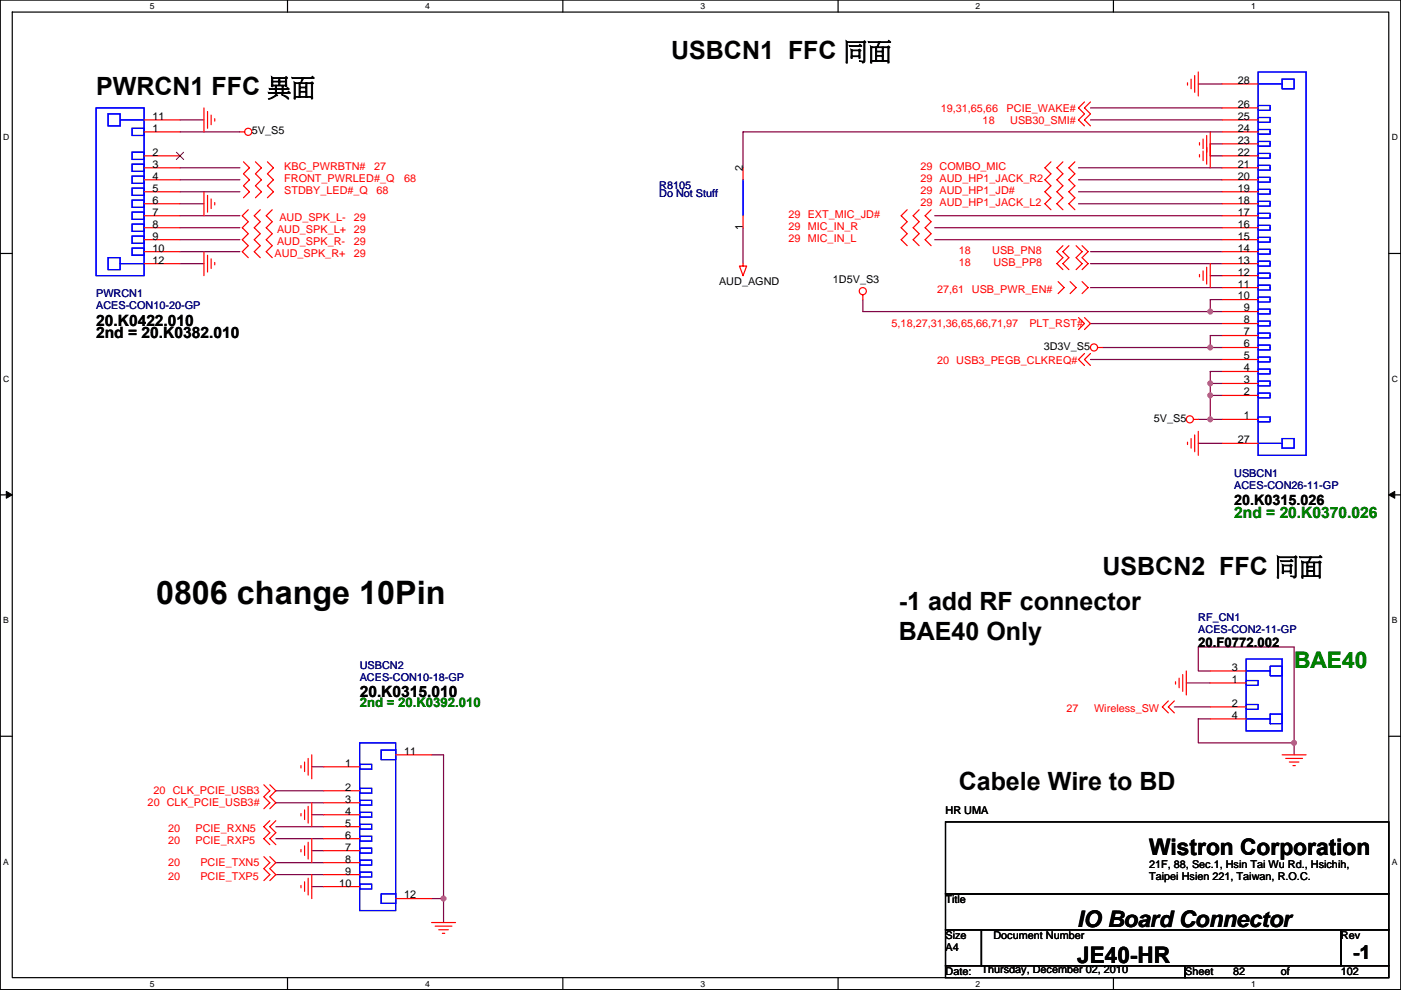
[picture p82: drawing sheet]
<svg xmlns="http://www.w3.org/2000/svg" width="297mm" height="210mm" viewBox="0 0 297 210" stroke-linecap="round" stroke-linejoin="round" font-family="sans-serif">
<defs><g id="words">
<text font-size="6.9" x="33.1" y="128.1">0806 change 10Pin</text>
<g font-size="5.3">
<text x="142.3" y="12.6">USBCN1 FFC 同面</text>
<text x="20.4" y="20.2">PWRCN1 FFC 異面</text>
<text x="233.7" y="121.8">USBCN2 FFC 同面</text>
<text x="190.6" y="129.4">-1 add RF connector</text>
<text x="190.6" y="135.7">BAE40 Only</text>
<text x="203.3" y="167.5">Cabele Wire to BD</text>
</g>
<text font-size="4.8" fill="#008000" x="274.4" y="141.6">BAE40</text>
<g font-size="4.8">
<text x="243.6" y="181.3">Wistron Corporation</text>
<text x="228.4" y="196.5">IO Board Connector</text>
<text x="228.4" y="204.1">JE40-HR</text>
</g>
<text font-size="4.1" x="286.8" y="203.4">-1</text>
<g font-size="3.3">
<text x="20.4" y="69.1">20.K0422.010</text>
<text x="20.4" y="71.7">2nd = 20.K0382.010</text>
<text x="76.3" y="147.9">20.K0315.010</text>
</g>
<text font-size="3.3" fill="#008000" x="261.7" y="109.8">2nd = 20.K0370.026</text>
<text font-size="3" x="261.7" y="107">20.K0315.026</text>
<text font-size="2.8" x="254.1" y="137.2">20.F0772.002</text>
<text font-size="2.8" fill="#008000" x="76.3" y="149.9">2nd = 20.K0392.010</text>
<g font-size="2.3">
<text x="262.4" y="17.8">28</text>
<text x="262.4" y="22.9">26</text>
<text x="32.3" y="27.9">1</text>
<text x="32.3" y="25.4">11</text>
<text x="53.4" y="28.5">5V_S5</text>
<text x="262.4" y="27.9">24</text>
<text x="262.4" y="25.4">25</text>
<text x="32.3" y="33">2</text>
<text x="32.3" y="35.6">3</text>
<text x="262.4" y="35.6">21</text>
<text x="262.4" y="33">22</text>
<text x="262.4" y="30.5">23</text>
<text x="32.3" y="38.1">4</text>
<text x="32.3" y="40.6">5</text>
<text x="157.5" y="36.3" transform="rotate(-90 157.5 36.3)">2</text>
<text x="262.4" y="40.6">19</text>
<text x="262.4" y="38.1">20</text>
<text x="32.3" y="43.2">6</text>
<text x="32.3" y="45.7">7</text>
<text x="262.4" y="45.7">17</text>
<text x="262.4" y="43.2">18</text>
<text x="32.3" y="48.3">8</text>
<text x="32.3" y="50.8">9</text>
<text x="32.3" y="53.3">10</text>
<text x="157.5" y="48.8" transform="rotate(-90 157.5 48.8)">1</text>
<text x="262.4" y="53.3">14</text>
<text x="262.4" y="50.8">15</text>
<text x="262.4" y="48.3">16</text>
<text x="32.3" y="55.9">12</text>
<text x="176.6" y="60">1D5V_S3</text>
<text x="262.4" y="58.4">12</text>
<text x="262.4" y="55.9">13</text>
<text x="152.5" y="60.5">AUD_AGND</text>
<text x="262.4" y="63.5">10</text>
<text x="262.4" y="61">11</text>
<text x="263.7" y="71.1">7</text>
<text x="263.7" y="68.6">8</text>
<text x="263.7" y="66">9</text>
<text x="221.3" y="74.2">3D3V_S5</text>
<text x="263.7" y="76.2">5</text>
<text x="263.7" y="73.7">6</text>
<text x="263.7" y="83.8">2</text>
<text x="263.7" y="81.3">3</text>
<text x="263.7" y="78.7">4</text>
<text x="244.7" y="89.5">5V_S5</text>
<text x="263.7" y="88.9">1</text>
<text x="262.4" y="94">27</text>
<text x="261.2" y="142.2">3</text>
<text x="261.2" y="144.8">1</text>
<text x="261.2" y="149.9">2</text>
<text x="261.2" y="152.4">4</text>
<text x="85.7" y="160">11</text>
<text x="73.2" y="162.6">1</text>
<text x="73.2" y="167.6">2</text>
<text x="73.2" y="170.2">3</text>
<text x="73.2" y="172.7">4</text>
<text x="200.5" y="172.5">HR UMA</text>
<text x="73.2" y="175.3">5</text>
<text x="73.2" y="177.8">6</text>
<text x="73.2" y="180.3">7</text>
<text x="73.2" y="182.9">8</text>
<text x="73.2" y="185.4">9</text>
<text x="243.6" y="183.9">21F, 88, Sec.1, Hsin Tai Wu Rd., Hsichih,</text>
<text x="71.9" y="188">10</text>
<text x="85.7" y="190.5">12</text>
<text x="200.5" y="191.6">Title</text>
<text x="243.6" y="186.6">Taipei Hsien 221, Taiwan, R.O.C.</text>
<text x="200.5" y="201.7">A4</text>
<text x="200.5" y="199.2">Size</text>
<text x="210.6" y="199.2">Document Number</text>
<text x="284.3" y="199.2">Rev</text>
<text x="200.5" y="206.8">Date:</text>
<text x="208.1" y="206.3">Thursday, December 02, 2010</text>
<text x="251.3" y="206.8">Sheet</text>
<text x="261.4" y="206.8">82</text>
<text x="271.6" y="206.8">of</text>
<text x="284.3" y="206.8">102</text>
</g>
<g font-size="2.3" fill="#f00">
<text x="199.5" y="23.7">19,31,65,66</text>
<text x="213.4" y="23.7">PCIE_WAKE#</text>
<text x="208.3" y="26.2">18</text>
<text x="214.2" y="26.2">USB30_SMI#</text>
<text x="60.3" y="36.1">KBC_PWRBTN#</text>
<text x="60.3" y="38.7">FRONT_PWRLED#_Q</text>
<text x="60.3" y="41.2">STDBY_LED#_Q</text>
<text x="79.3" y="36.1">27</text>
<text x="79.8" y="41.2">68</text>
<text x="85.7" y="38.7">68</text>
<text x="195.1" y="36.1">29 COMBO_MIC</text>
<text x="195.1" y="38.7">29 AUD_HP1_JACK_R2</text>
<text x="195.1" y="41.2">29 AUD_HP1_JD#</text>
<text x="59.2" y="46.8">AUD_SPK_L-</text>
<text x="75" y="46.8">29</text>
<text x="167.2" y="46.3">29 EXT_MIC_JD#</text>
<text x="195.1" y="43.7">29 AUD_HP1_JACK_L2</text>
<text x="58.7" y="49.3">AUD_SPK_L+</text>
<text x="58.7" y="51.9">AUD_SPK_R-</text>
<text x="75" y="49.3">29</text>
<text x="75" y="51.9">29</text>
<text x="167.2" y="48.8">29 MIC_IN_R</text>
<text x="167.2" y="51.4">29 MIC_IN_L</text>
<text x="203.3" y="53.9">18</text>
<text x="210.4" y="53.9">USB_PN8</text>
<text x="58.2" y="54.4">AUD_SPK_R+</text>
<text x="75" y="54.4">29</text>
<text x="203.3" y="56.4">18</text>
<text x="210.6" y="56.4">USB_PP8</text>
<text x="198.7" y="62">27,61</text>
<text x="206.1" y="62">USB_PWR_EN#</text>
<text x="189" y="69.4">5,18,27,31,36,65,66,71,97</text>
<text x="218.2" y="69.4">PLT_RST#</text>
<text x="198.7" y="77.3">20 USB3_PEGB_CLKREQ#</text>
<text x="226.1" y="150.9">27</text>
<text x="232" y="150.9">Wireless_SW</text>
<text x="31.3" y="171">20 CLK_PCIE_USB3#</text>
<text x="32.6" y="168.4">20 CLK_PCIE_USB3</text>
<text x="35.6" y="176.3">20</text>
<text x="35.6" y="178.9">20</text>
<text x="41.5" y="176.3">PCIE_RXN5</text>
<text x="41.5" y="178.9">PCIE_RXP5</text>
<text x="35.6" y="183.7">20</text>
<text x="42.5" y="183.7">PCIE_TXN5</text>
<text x="35.6" y="186.5">20</text>
<text x="42.5" y="186.5">PCIE_TXP5</text>
</g>
<g font-size="2.3" fill="#000080">
<text x="139.8" y="40.2">R8105</text>
<text x="139.8" y="41.7">Do Not Stuff</text>
<text x="20.4" y="63">PWRCN1</text>
<text x="20.4" y="65.6">ACES-CON10-20-GP</text>
<text x="261.7" y="101.1">USBCN1</text>
<text x="261.7" y="103.7">ACES-CON26-11-GP</text>
<text x="254.1" y="131.6">RF_CN1</text>
<text x="254.1" y="134.2">ACES-CON2-11-GP</text>
<text x="76.3" y="141.8">USBCN2</text>
<text x="76.3" y="144.3">ACES-CON10-18-GP</text>
</g>
<g font-size="1.8">
<text x="31.8" y="1.9">5</text>
<text x="90.1" y="1.9">4</text>
<text x="148.5" y="1.9">3</text>
<text x="206.9" y="1.9">2</text>
<text x="265.2" y="1.9">1</text>
<text x=".7" y="29.8">D</text>
<text x="295.1" y="29.8">D</text>
<text x=".7" y="81">C</text>
<text x="295.1" y="81">C</text>
<text x=".7" y="132.1">B</text>
<text x="295.1" y="132.1">B</text>
<text x=".7" y="183.3">A</text>
<text x="295.1" y="183.3">A</text>
<text x="31.8" y="209.2">5</text>
<text x="90.1" y="209.2">4</text>
<text x="148.5" y="209.2">3</text>
<text x="206.9" y="209.2">2</text>
<text x="265.2" y="209.2">1</text>
</g>
</g></defs>
<path d="M.1 0h296.9v209.8h-296.9zM2.6 2.6h291.8v204.7h-291.8z" fill="none" stroke="#000" stroke-width=".25"/>
<g fill="#fff">
<path d="M31.8 .3h1v2h-1z"/>
<path d="M31.8 207.5h1v2.1h-1z"/>
</g>
<path d="M61 0v2.6M61 207.3v2.5" fill="none" stroke="#000" stroke-width=".25"/>
<g fill="#fff">
<path d="M90.1 .3h1v2h-1z"/>
<path d="M90.1 207.5h1v2.1h-1z"/>
</g>
<path d="M119.3 0v2.6M119.3 207.3v2.5" fill="none" stroke="#000" stroke-width=".25"/>
<g fill="#fff">
<path d="M148.5 .3h1v2h-1z"/>
<path d="M148.5 207.5h1v2.1h-1z"/>
</g>
<path d="M177.7 0v2.6M177.7 207.3v2.5" fill="none" stroke="#000" stroke-width=".25"/>
<g fill="#fff">
<path d="M206.9 .3h1v2h-1z"/>
<path d="M206.9 207.5h1v2.1h-1z"/>
</g>
<path d="M236.1 0v2.6M236.1 207.3v2.5" fill="none" stroke="#000" stroke-width=".25"/>
<g fill="#fff">
<path d="M265.2 .3h1v2h-1z"/>
<path d="M265.2 207.5h1v2.1h-1z"/>
<path d="M.7 28.2h1.3v2h-1.3z"/>
<path d="M295.1 28.2h1.3v2h-1.3z"/>
<path d="M.7 79.3h1.3v2.1h-1.3z"/>
<path d="M295.1 79.3h1.3v2.1h-1.3z"/>
</g>
<path d="M.1 53.7h2.5M294.4 53.7h2.6" fill="none" stroke="#000" stroke-width=".25"/>
<g fill="#fff">
<path d="M.7 130.5h1.2v2h-1.2z"/>
<path d="M295.1 130.5h1.2v2h-1.2z"/>
</g>
<path d="M.1 104.9h2.5M294.4 104.9h2.6" fill="none" stroke="#000" stroke-width=".25"/>
<path d="M1.3 104.2l1.3 .7-1.3 .7zM294.4 104.9l1.3-.7v1.4z" fill="#000" stroke="#000" stroke-width=".21"/>
<g fill="#fff">
<path d="M.7 181.7h1.2v2h-1.2z"/>
<path d="M295.1 181.7h1.2v2h-1.2z"/>
</g>
<path d="M.1 156.1h2.5M294.4 156.1h2.6M200.5 174.3h93.9v15.2h-93.9zM200.5 189.5h93.9v7.6h-93.9zM200.5 197.1h7.6v7.6h-7.6zM208.1 197.1h76.2v7.6h-76.2zM284.3 197.1h10.1v7.6h-10.1zM200.5 204.7h50.8v2.6h-50.8zM251.3 204.7h43.1v2.6h-43.1z" fill="none" stroke="#000" stroke-width=".25"/>
<g fill="none" stroke="#800040" stroke-width=".25">
<path d="M254.1 17.8h5M38.2 28h12.7M38.2 25.4h5M38.2 38.1h12.7M38.2 35.6h12.7M228.7 38.1h30.4M228.7 35.6h30.4M231.2 25.4h27.9M231.2 22.9h27.9M256.6 30.5h2.5M256.6 33h2.5M259.1 28h-101.6v7.6"/>
<path d="M38.2 50.8h12.7M38.2 53.4h12.7M38.2 45.7h12.7M38.2 48.3h12.7M38.2 40.7h12.7M38.2 43.2h5M38.2 55.9h5M157.5 48.3v7.6M198.2 50.8h60.9M198.2 45.7h60.9M198.2 48.3h60.9M228.7 40.7h30.4"/>
<path d="M228.7 43.2h30.4M231.2 53.4h27.9M231.2 55.9h27.9M256.6 58.4h2.5M182.9 63.5v2.6h76.2M231.2 68.6h27.9M231.2 61h27.9M231.2 76.2h27.9M233.7 73.7h25.4M259.1 71.1h-2.5v2.6M259.1 63.5h-2.5v2.6M259.1 78.8h-2.5v5"/>
<path d="M254.1 94h5M256.6 83.8v5.1h-2.5M256.6 81.3h2.5M256.6 83.8h2.5M256.6 88.9h2.5M249 149.9h7.6M251.5 144.8h5.1M256.6 142.3h-2.5v-5.1h20.3v22.8M256.6 152.4h-2.5v5.1h20.3M58.5 175.3h10.1M58.5 177.8h10.1M58.5 170.2h10.1"/>
<path d="M58.5 167.7h10.1M66.1 172.7h2.5M66.1 162.6h2.5M91.5 160h2.5v35.6M58.5 185.4h10.1M58.5 182.9h10.1M66.1 180.4h2.5M66.1 188h2.5M91.5 190.5h2.5"/>
</g>
<g fill="#f0f" stroke="#f0f" stroke-width=".25">
<circle cx="256.6" cy="73.7" r=".5"/>
<circle cx="256.6" cy="66" r=".5"/>
<circle cx="256.6" cy="81.3" r=".5"/>
<circle cx="256.6" cy="83.8" r=".5"/>
<circle cx="256.6" cy="88.9" r=".5"/>
<circle cx="94" cy="190.5" r=".5"/>
<circle cx="274.4" cy="157.5" r=".5"/>
</g>
<g fill="none" stroke="#f00" stroke-width=".25">
<path d="M251.8 17.5v.6M252.5 16.8v2M253.3 16v3.6M254.1 15.3v5M259.1 17.8h7.7M30.5 28h7.7M30.5 33h7.7M30.5 35.6h7.7M30.5 38.1h7.7M30.5 25.4h7.7M43.2 22.9v5.1M44 23.6v3.6"/>
<path d="M44.8 24.4v2M45.5 25.2v.5M50.9 28h1M51.6 34.3l1.3 1.3-1.3 1.3 1.3 1.2-1.3 1.3 1.3 1.3-1.3 1.2M54.2 34.3l1.2 1.3-1.2 1.3 1.2 1.2-1.2 1.3 1.2 1.3-1.2 1.2M56.7 34.3l1.3 1.3-1.3 1.3 1.3 1.2-1.3 1.3 1.3 1.3-1.3 1.2M157.5 35.6v2.5M222.8 34.3l-1.3 1.3 1.3 1.3-1.3 1.2 1.3 1.3-1.3 1.3 1.3 1.2-1.3 1.3 1.3 1.3M225.4 34.3l-1.3 1.3 1.3 1.3-1.3 1.2 1.3 1.3-1.3 1.3 1.3 1.2-1.3 1.3 1.3 1.3M227.9 34.3l-1.3 1.3 1.3 1.3-1.3 1.2 1.3 1.3-1.3 1.3 1.3 1.2-1.3 1.3 1.3 1.3M229.9 21.6l-1.2 1.3 1.2 1.3-1.2 1.2 1.2 1.3M231.2 21.6l-1.3 1.3 1.3 1.3-1.3 1.2 1.3 1.3"/>
<path d="M254.3 30.2v.6M254.3 32.8v.5M255.1 29.5v2M255.1 32v2.1M255.8 28.7v6.1M256.6 28v7.6M259.1 28h7.7M259.1 33h7.7M259.1 35.6h7.7M259.1 38.1h7.7M259.1 25.4h7.7M259.1 30.5h7.7"/>
<path d="M259.1 22.9h7.7M30.5 40.7h7.7M30.5 43.2h7.7M30.5 45.7h7.7M30.5 48.3h7.7M30.5 50.8h7.7M30.5 53.4h7.7M30.5 55.9h7.7M43.2 40.7v5M43.2 53.4v5M44 41.4v3.6M44 54.1v3.6"/>
<path d="M44.8 42.2v2M44.8 54.9v2M45.5 42.9v.6M45.5 55.6v.6M52.6 44.5l-1.2 1.2 1.2 1.3-1.2 1.3 1.2 1.3-1.2 1.2 1.2 1.3-1.2 1.3 1.2 1.2M55.2 44.5l-1.3 1.2 1.3 1.3-1.3 1.3 1.3 1.3-1.3 1.2 1.3 1.3-1.3 1.3 1.3 1.2M57.7 44.5l-1.3 1.2 1.3 1.3-1.3 1.3 1.3 1.3-1.3 1.2 1.3 1.3-1.3 1.3 1.3 1.2M156.8 56.4h1.5l-.8 2zM157.5 45.7v2.6M157.5 55.9v.5M192.3 44.5l-1.2 1.2 1.2 1.3-1.2 1.3 1.2 1.3-1.2 1.2 1.2 1.3M194.9 44.5l-1.3 1.2 1.3 1.3-1.3 1.3 1.3 1.3-1.3 1.2 1.3 1.3"/>
<path d="M197.4 44.5l-1.3 1.2 1.3 1.3-1.3 1.3 1.3 1.3-1.3 1.2 1.3 1.3M224.3 59.7l1.3 1.3-1.3 1.3M225.4 52.1l-1.3 1.3 1.3 1.2-1.3 1.3 1.3 1.3M226.6 52.1l-1.2 1.3 1.2 1.2-1.2 1.3 1.2 1.3M226.9 59.7l1.3 1.3-1.3 1.3M228.2 52.1l1.2 1.3-1.2 1.2 1.2 1.3-1.2 1.3M229.4 52.1l1.3 1.3-1.3 1.2 1.3 1.3-1.3 1.3M229.4 59.7l1.3 1.3-1.3 1.3M254.3 58.2v.5M255.1 57.4v2.1M255.8 56.7v3.5M256.6 55.9v5.1"/>
<path d="M259.1 40.7h7.7M259.1 43.2h7.7M259.1 45.7h7.7M259.1 48.3h7.7M259.1 50.8h7.7M259.1 53.4h7.7M259.1 55.9h7.7M259.1 58.4h7.7M182.9 62.5v1M228.7 67.3l1.2 1.3-1.2 1.3M229.9 67.3l1.3 1.3-1.3 1.3M229.9 75l-1.2 1.2 1.2 1.3"/>
<path d="M231.2 75l-1.3 1.2 1.3 1.3M232.7 73.7h1M259.1 73.7h7.7M259.1 78.8h7.7M259.1 76.2h7.7M259.1 71.1h7.7M259.1 68.6h7.7M259.1 66.1h7.7M259.1 63.5h7.7M259.1 61h7.7M251.8 93.7v.6M252.5 93v2"/>
<path d="M253 88.9h1.1M253.3 92.2v3.6M254.1 91.5v5M259.1 88.9h7.7M259.1 83.8h7.7M259.1 81.3h7.7M259.1 94h7.7M247.7 148.6l-1.3 1.3 1.3 1.3M249 148.6l-1.3 1.3 1.3 1.3M249.2 144.5v.6M250 143.8v2M250.8 143v3.6"/>
<path d="M251.5 142.3v5M256.6 152.4h7.6M256.6 144.8h7.6M256.6 149.9h7.6M256.6 142.3h7.6M55.9 166.4l1.3 1.3-1.3 1.2 1.3 1.3-1.3 1.3M57.2 166.4l1.3 1.3-1.3 1.2 1.3 1.3-1.3 1.3M57.2 174l-1.3 1.3 1.3 1.3-1.3 1.2 1.3 1.3M58.5 174l-1.3 1.3 1.3 1.3-1.3 1.2 1.3 1.3M63.8 162.3v.5M63.8 172.5v.5M64.6 161.6v2"/>
<path d="M64.6 171.7v2.1M64.6 179.3v2.1M65.3 160.8v3.6M65.3 171v3.5M65.3 178.6v3.5M66.1 160v5.1M66.1 170.2v5.1M66.1 177.8v5.1M68.6 162.6h7.7M68.6 167.7h7.7M68.6 170.2h7.7M68.6 172.7h7.7"/>
<path d="M68.6 175.3h7.7M68.6 177.8h7.7M83.9 160h7.6M271.8 160h5.1M272.6 160.8h3.6M273.4 161.6h2M274.1 162.3h.5M55.9 181.6l1.3 1.3-1.3 1.3 1.3 1.2-1.3 1.3M57.2 181.6l1.3 1.3-1.3 1.3 1.3 1.2-1.3 1.3M63.8 180.1v.5M63.8 187.7v.5M64.6 187v2"/>
<path d="M65.3 186.2v3.6M66.1 185.4v5.1M68.6 180.4h7.7M68.6 182.9h7.7M68.6 185.4h7.7M68.6 188h7.7M83.9 190.5h7.6M91.5 195.6h5.1M92.3 196.4h3.5M93 197.1h2.1M93.8 197.9h.5"/>
<circle cx="52.6" cy="27.9" r=".76"/>
<circle cx="182.9" cy="61.7" r=".76"/>
<circle cx="231.9" cy="73.7" r=".76"/>
<circle cx="252.3" cy="88.9" r=".76"/>
</g>
<g fill="none" stroke="#00f" stroke-width=".25">
<path d="M266.8 15.3h10.1v81.2h-10.1zM266.8 17.8h5M271.8 16.8h2.6v2h-2.6zM20.4 22.9h10.1v35.5h-10.1zM22.9 24.2h2.6v2.5h-2.6zM25.5 25.4h5M28 27.2h2.5v1.5h-2.5zM28 32.3h2.5v1.5h-2.5zM28 34.8h2.5v1.5h-2.5zM28 37.4h2.5v1.5h-2.5zM28 39.9h2.5v1.5h-2.5zM157.5 38.1v7.6"/>
<path d="M266.8 37.6h2.5v1h-2.5zM266.8 35.1h2.5v1h-2.5zM266.8 32.5h2.5v1h-2.5zM266.8 30h2.5v1h-2.5zM266.8 27.5h2.5v1h-2.5zM266.8 24.9h2.5v1h-2.5zM266.8 22.4h2.5v1h-2.5zM22.9 54.6h2.6v2.6h-2.6zM25.5 55.9h5M28 42.4h2.5v1.6h-2.5zM28 45h2.5v1.5h-2.5zM28 47.5h2.5v1.5h-2.5z"/>
<path d="M28 50.1h2.5v1.5h-2.5zM28 52.6h2.5v1.5h-2.5zM266.8 57.9h2.5v1h-2.5zM266.8 55.4h2.5v1h-2.5zM266.8 52.9h2.5v1h-2.5zM266.8 50.3h2.5v1h-2.5zM266.8 47.8h2.5v1h-2.5zM266.8 45.2h2.5v1h-2.5zM266.8 42.7h2.5v1h-2.5zM266.8 40.2h2.5v1h-2.5zM266.8 78.3h2.5v1h-2.5zM266.8 75.7h2.5v1h-2.5z"/>
<path d="M266.8 73.2h2.5v1h-2.5zM266.8 70.6h2.5v1h-2.5zM266.8 68.1h2.5v1h-2.5zM266.8 65.6h2.5v1h-2.5zM266.8 63h2.5v1h-2.5zM266.8 60.5h2.5v1h-2.5zM266.8 88.4h2.5v1h-2.5zM266.8 83.3h2.5v1h-2.5zM266.8 80.8h2.5v1h-2.5zM266.8 94h5M271.8 93h2.6v2h-2.6zM264.2 139.7h7.6v15.3h-7.6z"/>
<path d="M76.3 157.5h7.6v35.6h-7.6zM80.8 159h3.1v2.1h-3.1zM264.2 144.3h2.6v1h-2.6zM264.2 149.4h2.6v1h-2.6zM264.2 142.3h5.1M264.2 152.4h5.1M269.3 141.2h2.5v2.1h-2.5zM269.3 151.4h2.5v2h-2.5zM76.3 162.1h2.5v1h-2.5zM76.3 167.2h2.5v1h-2.5zM76.3 169.7h2.5v1h-2.5zM76.3 172.2h2.5v1h-2.5z"/>
<path d="M76.3 174.8h2.5v1h-2.5zM76.3 177.3h2.5v1h-2.5zM76.3 179.9h2.5v1h-2.5zM76.3 187.5h2.5v1h-2.5zM76.3 182.4h2.5v1h-2.5zM76.3 184.9h2.5v1h-2.5zM80.8 189.5h3.1v2h-3.1z"/>
</g>
<path d="M37.4 32.3l1.5 1.5M38.9 32.3l-1.5 1.5" fill="none" stroke="#804000" stroke-width=".21"/>
<use href="#words"/>
</svg>
